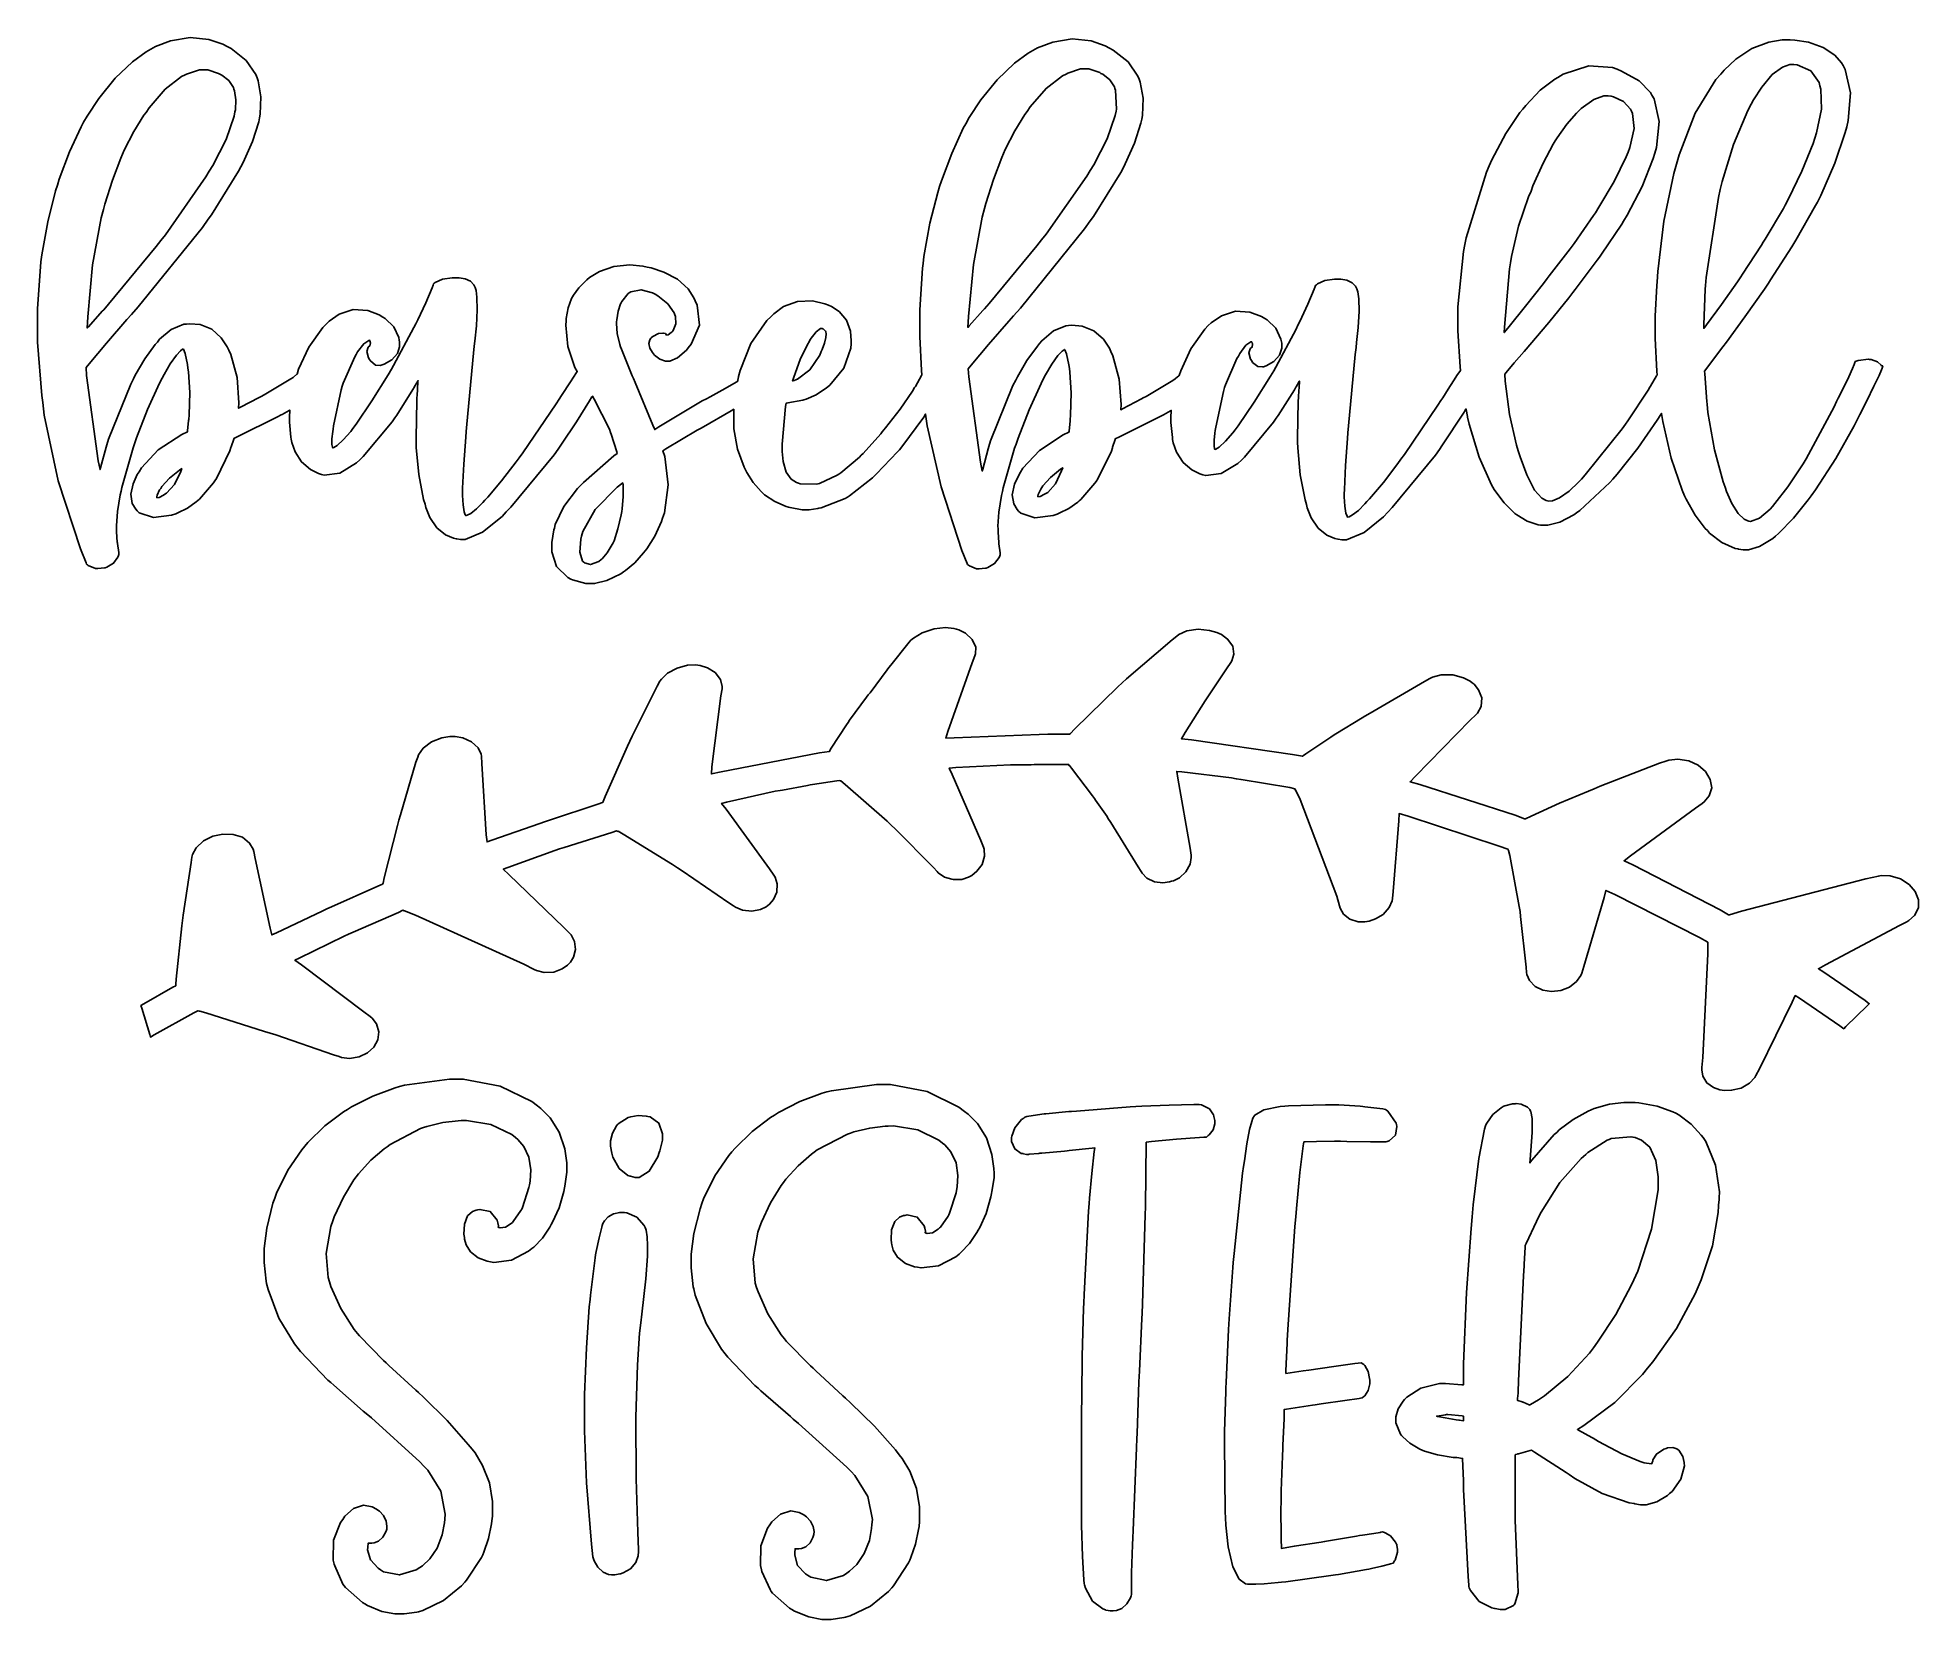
# Model space of a CAD drawing. Extents: x 1.09 to 6.42, y 0.48 to 4.97.
import ezdxf

# ---------------------------------------------------------------- set-up
doc = ezdxf.new("R2010")
doc.units = 0
doc.layers.get('0').update_dxf_attribs({"linetype": 'CONTINUOUS'})

msp = doc.modelspace()

# ---------------------------------------------------------------- linework, layer by layer
at = {"color": 0}
for points in [[(6.31456, 4.03575), (6.31326, 4.0376), (6.30285, 4.0471), (6.28515, 4.05404), (6.28022, 4.05453), (6.27735, 4.05479), (6.24789, 4.05143), (6.24479, 4.05035), (6.23958, 4.04829), (6.23753, 4.04308), (6.23643, 4.03971), (6.23199, 4.02849), (6.22174, 4.00532), (6.2066, 3.97396), (6.19157, 3.9445), (6.18647, 3.93474), (6.17969, 3.91992), (6.10053, 3.773), (6.09169, 3.75868), (6.08464, 3.74696), (6.04839, 3.69282), (6.01221, 3.64594), (6.00521, 3.63786), (5.99869, 3.63032), (5.96832, 3.60454), (5.94265, 3.59543), (5.93853, 3.59619), (5.9349, 3.5969), (5.92453, 3.60194), (5.90815, 3.61719), (5.89003, 3.64589), (5.87489, 3.68024), (5.87082, 3.692), (5.86535, 3.70763), (5.84099, 3.79801), (5.82238, 3.90397), (5.81976, 3.9274), (5.81896, 3.935), (5.81299, 4.01313), (5.8125, 4.02115), (5.86458, 4.08996), (5.87472, 4.10325), (5.92719, 4.17497), (5.98226, 4.25347), (5.99376, 4.27013), (5.99972, 4.27951), (6.0599, 4.37304), (6.06565, 4.38265), (6.07135, 4.39258), (6.12706, 4.49046), (6.13226, 4.50032), (6.14187, 4.5191), (6.18175, 4.61068), (6.21115, 4.69749), (6.2156, 4.71386), (6.22, 4.73133), (6.2264, 4.80974), (6.21143, 4.87565), (6.20518, 4.88683), (6.20063, 4.89501), (6.18175, 4.91656), (6.14893, 4.93853), (6.10678, 4.9529), (6.06814, 4.95904), (6.05524, 4.95975), (6.04482, 4.95975), (6.03217, 4.95975), (5.99442, 4.95356), (5.94646, 4.93517), (5.90104, 4.90483), (5.86811, 4.87414), (5.85835, 4.86285), (5.84478, 4.84722), (5.7864, 4.75168), (5.74061, 4.63422), (5.73335, 4.60764), (5.72601, 4.5816), (5.69749, 4.44569), (5.6799, 4.3035), (5.67811, 4.27431), (5.67731, 4.2634), (5.6729, 4.17708), (5.6729, 4.14828), (5.6729, 4.11367), (5.67731, 4.02094), (5.67811, 4.00971), (5.67681, 4.00738), (5.65935, 3.97879), (5.65728, 3.97537), (5.65256, 3.96729), (5.59506, 3.88058), (5.58854, 3.87121), (5.57889, 3.85742), (5.47472, 3.72694), (5.46354, 3.71496), (5.45529, 3.70611), (5.42876, 3.68121), (5.40196, 3.66194), (5.38194, 3.65386), (5.3711, 3.65283), (5.36774, 3.65349), (5.36333, 3.65419), (5.35101, 3.6614), (5.33111, 3.68408), (5.30865, 3.72689), (5.28961, 3.77783), (5.2844, 3.79514), (5.2794, 3.81131), (5.25976, 3.89817), (5.24789, 3.99283), (5.24685, 4.01286), (5.25049, 4.01758), (5.27354, 4.04476), (5.30126, 4.07667), (5.30729, 4.08365), (5.31771, 4.09538), (5.37147, 4.15924), (5.42785, 4.22928), (5.43956, 4.24408), (5.44581, 4.25217), (5.50857, 4.3355), (5.5146, 4.34407), (5.52056, 4.35243), (5.57813, 4.43761), (5.58333, 4.44618), (5.59347, 4.46289), (5.63618, 4.54449), (5.66743, 4.62354), (5.67188, 4.63889), (5.67654, 4.65506), (5.68408, 4.72863), (5.66976, 4.79232), (5.66351, 4.8035), (5.65961, 4.81082), (5.6269, 4.84347), (5.57704, 4.87147), (5.56456, 4.87642), (5.55181, 4.88162), (5.48421, 4.88644), (5.41194, 4.86257), (5.39686, 4.85346), (5.38851, 4.84879), (5.34694, 4.81689), (5.30593, 4.77408), (5.2979, 4.76389), (5.28956, 4.75429), (5.24918, 4.6945), (5.2099, 4.61963), (5.2021, 4.60243), (5.19428, 4.58529), (5.13699, 4.39903), (5.13336, 4.3795), (5.12993, 4.36051), (5.11356, 4.20367), (5.11356, 4.15136), (5.11356, 4.14615), (5.11376, 4.13553), (5.11974, 4.03321), (5.12082, 4.02328), (5.11865, 4.0204), (5.11247, 4.01139), (5.10101, 3.99387), (5.08567, 3.96967), (5.07064, 3.94581), (5.06565, 3.93782), (5.05675, 3.92432), (4.96224, 3.78526), (4.9521, 3.77115), (4.94347, 3.75944), (4.90246, 3.70583), (4.86301, 3.65944), (4.85519, 3.65136), (4.84961, 3.64492), (4.8316, 3.62657), (4.81521, 3.6135), (4.80524, 3.60851), (4.80208, 3.60764), (4.80106, 3.60764), (4.80106, 3.60764), (4.79953, 3.60969), (4.79633, 3.6186), (4.79313, 3.6384), (4.79167, 3.66461), (4.79167, 3.67329), (4.79189, 3.68554), (4.79531, 3.75347), (4.80078, 3.82981), (4.80208, 3.84619), (4.80388, 3.86626), (4.82286, 4.06782), (4.82497, 4.08783), (4.82671, 4.10215), (4.831, 4.14518), (4.83356, 4.19114), (4.83257, 4.22629), (4.82997, 4.24539), (4.82813, 4.25142), (4.82726, 4.25412), (4.82335, 4.26183), (4.81418, 4.2716), (4.79893, 4.27881), (4.78174, 4.28157), (4.77604, 4.28157), (4.77289, 4.28157), (4.76383, 4.28157), (4.73682, 4.27767), (4.7156, 4.26856), (4.71251, 4.26594), (4.71039, 4.26389), (4.70936, 4.26074), (4.70649, 4.25319), (4.68837, 4.21078), (4.66564, 4.16206), (4.66043, 4.15136), (4.65494, 4.14046), (4.59739, 4.03267), (4.59169, 4.02225), (4.58231, 4.00662), (4.53618, 3.93294), (4.49115, 3.86649), (4.48232, 3.85449), (4.47581, 3.84619), (4.45486, 3.82221), (4.43722, 3.80583), (4.42779, 3.80007), (4.42503, 3.79932), (4.42503, 3.79932), (4.42503, 3.79932), (4.4241, 3.80132), (4.42275, 3.80908), (4.42279, 3.82525), (4.42492, 3.84571), (4.42606, 3.85243), (4.42736, 3.86208), (4.44894, 3.96365), (4.4521, 3.97428), (4.45469, 3.98264), (4.48747, 4.05713), (4.49164, 4.06392), (4.49556, 4.07146), (4.51237, 4.0944), (4.52658, 4.10374), (4.52919, 4.10449), (4.52919, 4.10449), (4.53097, 4.10037), (4.53125, 4.09928), (4.53147, 4.0975), (4.53049, 4.08886), (4.53022, 4.08886), (4.52604, 4.08578), (4.52496, 4.08447), (4.52132, 4.07275), (4.52604, 4.05479), (4.52919, 4.05035), (4.53179, 4.04596), (4.54622, 4.03461), (4.56011, 4.03321), (4.5625, 4.03369), (4.57026, 4.03629), (4.59212, 4.04861), (4.60835, 4.06679), (4.61436, 4.08615), (4.61436, 4.10004), (4.61356, 4.10449), (4.61225, 4.11182), (4.59793, 4.14242), (4.57319, 4.16624), (4.56668, 4.17014), (4.55692, 4.17617), (4.52414, 4.18858), (4.48292, 4.19114), (4.44347, 4.17822), (4.41444, 4.15842), (4.40625, 4.15033), (4.3966, 4.14019), (4.35688, 4.08458), (4.32807, 4.02225), (4.32394, 4.00868), (4.32286, 4.00792), (4.31353, 4.00011), (4.3125, 3.99929), (4.30599, 3.9949), (4.23019, 3.9496), (4.2219, 3.94515), (4.21669, 3.94254), (4.16351, 3.91465), (4.15831, 3.91178), (4.15907, 3.92692), (4.15403, 3.99843), (4.1359, 4.06418), (4.13021, 4.07639), (4.12608, 4.08572), (4.1091, 4.11154), (4.08203, 4.13564), (4.04904, 4.1486), (4.01992, 4.15126), (4.01042, 4.15033), (4.00282, 4.14958), (3.96729, 4.13542), (3.93435, 4.1071), (3.92811, 4.09928), (3.92182, 4.09201), (3.89231, 4.05154), (3.86535, 4.00532), (3.8604, 3.99511), (3.8526, 3.98004), (3.78933, 3.82379), (3.7844, 3.80761), (3.78256, 3.80111), (3.76693, 3.74283), (3.76563, 3.73785), (3.76042, 3.76313), (3.72732, 4.00456), (3.72601, 4.02746), (3.7346, 4.03787), (3.78342, 4.09657), (3.84115, 4.16308), (3.85417, 4.1774), (3.87369, 4.19933), (4.05544, 4.42404), (4.07189, 4.44721), (4.081, 4.45975), (4.1581, 4.58399), (4.16461, 4.59619), (4.17111, 4.60846), (4.19738, 4.66743), (4.21533, 4.72379), (4.21772, 4.73469), (4.21951, 4.74511), (4.22146, 4.79428), (4.21349, 4.83968), (4.21039, 4.84825), (4.20697, 4.85736), (4.17914, 4.89763), (4.13667, 4.9311), (4.12603, 4.93679), (4.11388, 4.94336), (4.07411, 4.95692), (4.0204, 4.96246), (3.96533, 4.9534), (3.92258, 4.9369), (3.9094, 4.92953), (3.89572, 4.92171), (3.85747, 4.89367), (3.80821, 4.847), (3.76183, 4.78982), (3.72863, 4.73964), (3.71875, 4.72222), (3.71169, 4.70921), (3.67904, 4.63824), (3.65001, 4.56054), (3.64481, 4.54411), (3.6396, 4.52772), (3.61746, 4.44032), (3.60053, 4.34619), (3.59793, 4.32639), (3.59636, 4.31288), (3.58854, 4.19488), (3.58854, 4.15554), (3.58854, 4.11936), (3.59369, 4.02328), (3.59478, 4.01074), (3.59321, 4.0084), (3.57601, 3.97797), (3.57394, 3.97428), (3.56793, 3.96442), (3.53321, 3.91303), (3.49164, 3.85997), (3.48232, 3.84928), (3.47786, 3.84386), (3.42811, 3.78787), (3.4229, 3.78267), (3.41769, 3.77746), (3.36458, 3.73292), (3.35938, 3.72949), (3.35465, 3.7264), (3.30469, 3.70296), (3.30003, 3.70139), (3.29557, 3.70036), (3.24918, 3.70193), (3.24479, 3.70344), (3.23931, 3.70508), (3.22439, 3.71485), (3.21012, 3.73514), (3.20171, 3.7646), (3.19894, 3.79378), (3.19894, 3.8035), (3.19868, 3.81418), (3.20828, 3.92042), (3.21039, 3.93056), (3.21479, 3.93083), (3.25672, 3.93864), (3.26042, 3.93994), (3.26639, 3.94179), (3.29476, 3.95389), (3.31901, 3.96962), (3.32292, 3.97325), (3.33382, 3.98161), (3.37354, 4.02957), (3.39296, 4.08578), (3.39378, 4.09825), (3.39447, 4.10732), (3.39199, 4.13471), (3.38069, 4.16547), (3.36003, 4.19), (3.33811, 4.20443), (3.33018, 4.20763), (3.31922, 4.21213), (3.28424, 4.22021), (3.24175, 4.21886), (3.20258, 4.20383), (3.17458, 4.18349), (3.16667, 4.17535), (3.15543, 4.16417), (3.11025, 4.09907), (3.07915, 4.02246), (3.07497, 4.00553), (3.07471, 4.0045), (3.07292, 3.99593), (3.07292, 3.99306), (3.06819, 3.99024), (3.03722, 3.972), (2.99479, 3.94851), (2.98438, 3.94303), (2.97211, 3.93679), (2.84944, 3.86367), (2.83751, 3.85558), (2.83251, 3.86833), (2.78201, 3.98888), (2.77707, 4.00032), (2.77339, 4.00814), (2.74294, 4.08296), (2.74061, 4.08996), (2.73822, 4.09646), (2.73096, 4.12771), (2.72889, 4.15582), (2.72917, 4.16075), (2.72965, 4.16624), (2.73394, 4.19135), (2.74089, 4.21186), (2.74274, 4.21496), (2.74425, 4.2181), (2.76247, 4.24154), (2.7646, 4.24306), (2.76981, 4.24621), (2.79883, 4.25151), (2.83149, 4.24278), (2.83854, 4.23888), (2.84581, 4.23475), (2.87446, 4.21169), (2.89268, 4.18604), (2.89481, 4.18056), (2.89632, 4.17589), (2.89725, 4.15468), (2.88926, 4.13607), (2.88644, 4.13265), (2.8839, 4.13015), (2.87511, 4.12369), (2.87104, 4.12304), (2.87082, 4.12326), (2.86774, 4.12744), (2.86253, 4.12847), (2.8604, 4.12875), (2.84765, 4.12733), (2.83176, 4.11914), (2.82813, 4.116), (2.82671, 4.11464), (2.82351, 4.1096), (2.82107, 4.09972), (2.82368, 4.08653), (2.83117, 4.07383), (2.83436, 4.07015), (2.83697, 4.06679), (2.85206, 4.05469), (2.86768, 4.04932), (2.87294, 4.04932), (2.88015, 4.04932), (2.90181, 4.05832), (2.92708, 4.08029), (2.93229, 4.08681), (2.94114, 4.09722), (2.96403, 4.15153), (2.95779, 4.20844), (2.9521, 4.22017), (2.94829, 4.22922), (2.93175, 4.25418), (2.90218, 4.28136), (2.86344, 4.30192), (2.82775, 4.31347), (2.81565, 4.31597), (2.80376, 4.31858), (2.76708, 4.32189), (2.722, 4.31771), (2.68099, 4.30354), (2.65294, 4.28657), (2.64481, 4.27951), (2.6409, 4.27642), (2.6225, 4.25754), (2.60678, 4.23606), (2.60417, 4.23161), (2.60157, 4.22694), (2.59179, 4.20014), (2.58669, 4.17019), (2.58649, 4.1639), (2.58539, 4.15169), (2.59076, 4.09088), (2.61122, 4.03163), (2.61774, 4.02013), (2.61535, 4.01676), (2.59842, 3.99089), (2.57319, 3.95193), (2.56668, 3.942), (2.55778, 3.9285), (2.46326, 3.78944), (2.45313, 3.77533), (2.4445, 3.76361), (2.40349, 3.71001), (2.36404, 3.66363), (2.35622, 3.65554), (2.35064, 3.64908), (2.33263, 3.63075), (2.31625, 3.61768), (2.30626, 3.61268), (2.30311, 3.61182), (2.30208, 3.61182), (2.30208, 3.61182), (2.30057, 3.61388), (2.29736, 3.62278), (2.29417, 3.64258), (2.29269, 3.66872), (2.29269, 3.6774), (2.29292, 3.68967), (2.29633, 3.75765), (2.30181, 3.83399), (2.30311, 3.85037), (2.3049, 3.87044), (2.32394, 4.072), (2.32607, 4.09201), (2.32781, 4.10633), (2.33208, 4.14936), (2.33464, 4.19526), (2.33365, 4.23047), (2.331, 4.24951), (2.32915, 4.25553), (2.32829, 4.25831), (2.32437, 4.266), (2.31521, 4.27576), (2.29997, 4.28299), (2.28276, 4.28575), (2.27707, 4.28575), (2.27289, 4.28575), (2.26378, 4.28575), (2.23643, 4.28185), (2.2156, 4.27274), (2.21251, 4.27013), (2.21039, 4.26807), (2.20936, 4.26492), (2.20649, 4.25738), (2.18838, 4.21496), (2.16564, 4.16624), (2.16043, 4.15554), (2.15494, 4.14464), (2.09739, 4.03678), (2.09169, 4.02636), (2.08231, 4.01074), (2.03618, 3.93707), (1.99115, 3.87067), (1.98232, 3.85867), (1.97581, 3.85032), (1.95486, 3.82633), (1.93722, 3.81), (1.92779, 3.80425), (1.92503, 3.8035), (1.92503, 3.8035), (1.92503, 3.8035), (1.9241, 3.8055), (1.92275, 3.81326), (1.92279, 3.82943), (1.92492, 3.84988), (1.92606, 3.85661), (1.92708, 3.86626), (1.94894, 3.96783), (1.9521, 3.97846), (1.95469, 3.98682), (1.98747, 4.06131), (1.99164, 4.06803), (1.99556, 4.07563), (2.01275, 4.09853), (2.02681, 4.10792), (2.02919, 4.10867), (2.02919, 4.10867), (2.03097, 4.10454), (2.03125, 4.10346), (2.03147, 4.10167), (2.03049, 4.09304), (2.03022, 4.09304), (2.02604, 4.08996), (2.02496, 4.08865), (2.02132, 4.07693), (2.02604, 4.05897), (2.02919, 4.05453), (2.03179, 4.04986), (2.04622, 4.03842), (2.06011, 4.03738), (2.0625, 4.03787), (2.07026, 4.04047), (2.09212, 4.05279), (2.10835, 4.07096), (2.11436, 4.09033), (2.11436, 4.10422), (2.11356, 4.10867), (2.11225, 4.116), (2.09793, 4.1466), (2.07319, 4.17042), (2.06668, 4.17432), (2.05692, 4.18033), (2.02414, 4.19276), (1.98292, 4.19532), (1.94347, 4.1824), (1.91444, 4.1626), (1.90625, 4.15451), (1.8966, 4.14437), (1.85688, 4.08876), (1.82807, 4.02642), (1.82394, 4.01286), (1.82286, 4.0121), (1.81353, 4.00429), (1.8125, 4.00347), (1.80599, 3.99908), (1.73019, 3.95378), (1.7219, 3.94933), (1.71669, 3.94672), (1.66351, 3.91883), (1.65831, 3.91596), (1.65907, 3.9311), (1.65403, 4.00261), (1.6359, 4.06836), (1.63021, 4.08057), (1.62608, 4.0899), (1.6091, 4.11572), (1.58203, 4.13981), (1.54904, 4.15278), (1.51992, 4.15543), (1.51042, 4.15451), (1.50282, 4.15375), (1.46729, 4.13954), (1.43435, 4.11128), (1.42811, 4.10346), (1.42182, 4.09619), (1.39231, 4.05572), (1.36534, 4.0095), (1.36041, 3.99929), (1.35259, 3.98421), (1.28933, 3.82796), (1.2844, 3.81179), (1.28255, 3.80528), (1.26693, 3.74701), (1.26563, 3.74203), (1.26042, 3.76731), (1.22732, 4.00868), (1.22602, 4.03157), (1.23459, 4.04199), (1.28342, 4.10075), (1.34115, 4.16726), (1.35417, 4.18158), (1.3737, 4.2035), (1.55544, 4.42822), (1.57189, 4.45139), (1.581, 4.46392), (1.6581, 4.58817), (1.66461, 4.60037), (1.67111, 4.61263), (1.69737, 4.6716), (1.71533, 4.72797), (1.71772, 4.73888), (1.71951, 4.74929), (1.72146, 4.79839), (1.71349, 4.84386), (1.71039, 4.85243), (1.70697, 4.86154), (1.67914, 4.90181), (1.63667, 4.93528), (1.62603, 4.94097), (1.61382, 4.94738), (1.57411, 4.96067), (1.5204, 4.96625), (1.46533, 4.95742), (1.42258, 4.94103), (1.4094, 4.93371), (1.39572, 4.92589), (1.35748, 4.89779), (1.30821, 4.85113), (1.26183, 4.79394), (1.22862, 4.74382), (1.21875, 4.7264), (1.2117, 4.71338), (1.17904, 4.64242), (1.15001, 4.56472), (1.1448, 4.54829), (1.13959, 4.5319), (1.11746, 4.4445), (1.10053, 4.35037), (1.09793, 4.33057), (1.09635, 4.31706), (1.08854, 4.19906), (1.08854, 4.15972), (1.08854, 4.10297), (1.10075, 3.95242), (1.10314, 3.93261), (1.10726, 3.89671), (1.14659, 3.7105), (1.20985, 3.51704), (1.22602, 3.47743), (1.22711, 3.47428), (1.2302, 3.47222), (1.23226, 3.47071), (1.2526, 3.46181), (1.25939, 3.46181), (1.25939, 3.46181), (1.2781, 3.46365), (1.28022, 3.46386), (1.28488, 3.46544), (1.3036, 3.47683), (1.31613, 3.49388), (1.31771, 3.49826), (1.31874, 3.50142), (1.31874, 3.5045), (1.31847, 3.50738), (1.31505, 3.53239), (1.31456, 3.53472), (1.31429, 3.53657), (1.3125, 3.56569), (1.3125, 3.57536), (1.31223, 3.58242), (1.31483, 3.62289), (1.32265, 3.67014), (1.32498, 3.68056), (1.32731, 3.69151), (1.35938, 3.8035), (1.36355, 3.81494), (1.36925, 3.83187), (1.40022, 3.91249), (1.43435, 3.98736), (1.44168, 4.00142), (1.447, 4.01178), (1.46451, 4.04194), (1.48188, 4.0664), (1.49393, 4.07889), (1.49946, 4.0829), (1.50103, 4.08365), (1.50151, 4.0829), (1.50662, 4.07069), (1.51329, 4.03971), (1.5146, 4.02951), (1.51611, 4.01888), (1.51953, 3.96094), (1.51768, 3.89725), (1.51665, 3.88368), (1.51639, 3.88086), (1.51378, 3.85215), (1.51357, 3.84928), (1.4974, 3.84147), (1.43028, 3.79764), (1.38254, 3.74701), (1.37603, 3.73579), (1.37098, 3.72781), (1.35894, 3.70182), (1.3527, 3.67199), (1.35682, 3.64643), (1.36643, 3.62972), (1.37082, 3.62532), (1.37679, 3.61963), (1.4165, 3.60596), (1.46821, 3.61263), (1.48019, 3.61703), (1.48589, 3.61942), (1.5134, 3.63308), (1.53825, 3.65039), (1.54269, 3.65451), (1.5471, 3.65869), (1.58718, 3.70481), (1.5906, 3.70975), (1.59526, 3.71679), (1.63357, 3.79568), (1.63644, 3.80453), (1.63721, 3.80664), (1.64426, 3.82824), (1.64481, 3.83057), (1.65625, 3.83578), (1.7685, 3.89154), (1.77919, 3.89725), (1.78125, 3.89828), (1.80126, 3.90972), (1.80311, 3.91075), (1.80311, 3.90608), (1.80208, 3.89556), (1.80208, 3.89204), (1.80208, 3.87614), (1.80647, 3.83365), (1.80729, 3.82844), (1.80908, 3.81928), (1.81858, 3.79237), (1.83669, 3.76367), (1.86149, 3.74235), (1.88456, 3.7309), (1.89268, 3.72846), (1.90099, 3.72613), (1.94504, 3.73172), (1.99214, 3.76079), (2.00206, 3.77013), (2.0109, 3.77875), (2.09321, 3.87771), (2.10101, 3.88889), (2.10622, 3.89649), (2.15235, 3.9694), (2.15625, 3.9764), (2.15701, 3.97797), (2.16585, 3.99257), (2.16667, 3.99408), (2.16639, 3.99046), (2.16379, 3.95139), (2.16351, 3.94721), (2.16297, 3.93707), (2.16118, 3.83187), (2.16146, 3.82118), (2.16168, 3.80507), (2.16846, 3.72835), (2.18257, 3.65739), (2.18647, 3.6441), (2.18896, 3.63444), (2.20031, 3.60628), (2.21978, 3.57721), (2.24474, 3.55713), (2.26719, 3.54769), (2.27501, 3.54617), (2.27632, 3.54568), (2.28706, 3.54411), (2.29064, 3.54411), (2.29997, 3.54438), (2.34972, 3.56446), (2.40468, 3.60949), (2.41667, 3.62224), (2.42969, 3.63579), (2.55203, 3.78424), (2.56353, 3.80035), (2.57286, 3.81392), (2.61535, 3.87782), (2.65261, 3.93707), (2.6594, 3.94824), (2.65961, 3.94851), (2.66097, 3.95036), (2.66146, 3.95036), (2.66585, 3.94206), (2.70882, 3.85633), (2.71251, 3.84722), (2.71431, 3.84256), (2.72993, 3.79281), (2.73122, 3.78787), (2.72157, 3.7806), (2.63596, 3.70583), (2.62815, 3.69824), (2.61822, 3.68837), (2.57964, 3.63775), (2.55572, 3.58658), (2.55311, 3.57639), (2.55181, 3.57172), (2.54585, 3.53543), (2.54585, 3.52328), (2.54585, 3.50939), (2.55925, 3.46767), (2.59088, 3.43604), (2.59999, 3.43158), (2.60439, 3.42953), (2.64247, 3.41911), (2.65522, 3.41911), (2.66694, 3.41911), (2.7021, 3.42757), (2.74115, 3.447), (2.74897, 3.45242), (2.75439, 3.45583), (2.78082, 3.47825), (2.80572, 3.50586), (2.81044, 3.51183), (2.81538, 3.51785), (2.838, 3.5535), (2.8565, 3.59538), (2.85938, 3.60449), (2.86481, 3.6199), (2.87588, 3.69868), (2.86561, 3.77903), (2.8604, 3.79514), (2.86925, 3.80062), (2.95757, 3.85374), (2.96669, 3.85867), (2.97526, 3.86339), (3.05387, 3.90869), (3.06147, 3.91287), (3.06147, 3.90847), (3.06147, 3.89849), (3.06147, 3.89513), (3.06147, 3.86908), (3.06196, 3.85715), (3.07156, 3.80024), (3.0906, 3.74903), (3.09581, 3.7399), (3.09868, 3.73394), (3.11664, 3.70529), (3.13878, 3.67979), (3.14378, 3.67535), (3.14899, 3.67096), (3.17785, 3.65169), (3.2099, 3.63758), (3.21669, 3.63574), (3.22081, 3.63444), (3.25515, 3.62847), (3.26665, 3.62847), (3.2755, 3.62847), (3.29921, 3.63189), (3.30208, 3.63265), (3.30935, 3.63396), (3.37706, 3.66), (3.38336, 3.6639), (3.38986, 3.66781), (3.45415, 3.71858), (3.46039, 3.72428), (3.46636, 3.73004), (3.52576, 3.79204), (3.53125, 3.79829), (3.53797, 3.80692), (3.59972, 3.891), (3.60519, 3.89931), (3.60986, 3.866), (3.64882, 3.69293), (3.70806, 3.51313), (3.72293, 3.4764), (3.72396, 3.47325), (3.72711, 3.47119), (3.72917, 3.46967), (3.74946, 3.46078), (3.75624, 3.46078), (3.75624, 3.46078), (3.77496, 3.46263), (3.77707, 3.46283), (3.78174, 3.46442), (3.80062, 3.47575), (3.81381, 3.49283), (3.81565, 3.49724), (3.81668, 3.50032), (3.81668, 3.50347), (3.8164, 3.50635), (3.81299, 3.53136), (3.8125, 3.53369), (3.81222, 3.53554), (3.81044, 3.56467), (3.81044, 3.57433), (3.81017, 3.58138), (3.81272, 3.62185), (3.82053, 3.66911), (3.82292, 3.67953), (3.82525, 3.69049), (3.85726, 3.80246), (3.86143, 3.81392), (3.86714, 3.83083), (3.89817, 3.91146), (3.93224, 3.98628), (3.93956, 4.00032), (3.94488, 4.01069), (3.96246, 4.0409), (3.97982, 4.06532), (3.99186, 4.07785), (3.9974, 4.08187), (3.99897, 4.08263), (3.99946, 4.08187), (4.0045, 4.06967), (4.01118, 4.03868), (4.01247, 4.02849), (4.01406, 4.01785), (4.01742, 3.9599), (4.01563, 3.89621), (4.0146, 3.88265), (4.01432, 3.87983), (4.01167, 3.85113), (4.01144, 3.84825), (3.99528, 3.84044), (3.92822, 3.7966), (3.88049, 3.74593), (3.87397, 3.73469), (3.86893, 3.72672), (3.85688, 3.70079), (3.85064, 3.67096), (3.85476, 3.6454), (3.86436, 3.62869), (3.86876, 3.62429), (3.87472, 3.6186), (3.91444, 3.60493), (3.96615, 3.6116), (3.97814, 3.616), (3.98383, 3.61833), (4.01129, 3.632), (4.03618, 3.64936), (4.04064, 3.65349), (4.04503, 3.65767), (4.08512, 3.70372), (4.08854, 3.70865), (4.09321, 3.71571), (4.13151, 3.79465), (4.13439, 3.8035), (4.13514, 3.80561), (4.14214, 3.82721), (4.14268, 3.82954), (4.15414, 3.83475), (4.26639, 3.89046), (4.27707, 3.89615), (4.27914, 3.89725), (4.29921, 3.90869), (4.30106, 3.90972), (4.30106, 3.90506), (4.30003, 3.89447), (4.30003, 3.89094), (4.30003, 3.87511), (4.30442, 3.83263), (4.30524, 3.82742), (4.30701, 3.81825), (4.31651, 3.79135), (4.33464, 3.76264), (4.35938, 3.74132), (4.38249, 3.72987), (4.39063, 3.72743), (4.39893, 3.7251), (4.44293, 3.73068), (4.49007, 3.75976), (4.5, 3.7691), (4.50885, 3.77772), (4.59115, 3.87668), (4.59896, 3.88786), (4.60417, 3.89546), (4.65028, 3.96837), (4.65419, 3.97537), (4.65494, 3.97694), (4.66379, 3.99154), (4.66461, 3.99306), (4.66433, 3.98942), (4.66168, 3.95036), (4.66146, 3.94618), (4.66092, 3.93604), (4.65913, 3.83083), (4.6594, 3.82015), (4.65961, 3.80404), (4.66639, 3.72732), (4.68044, 3.65636), (4.68435, 3.64307), (4.68685, 3.6334), (4.69819, 3.60525), (4.71767, 3.57617), (4.74262, 3.5561), (4.76508, 3.54665), (4.77289, 3.54514), (4.77419, 3.54465), (4.78494, 3.54308), (4.78851, 3.54308), (4.7979, 3.54335), (4.84765, 3.56342), (4.90261, 3.60846), (4.91461, 3.62121), (4.92763, 3.63476), (5.04997, 3.78321), (5.06147, 3.79932), (5.06819, 3.80974), (5.13097, 3.90506), (5.13644, 3.9139), (5.13693, 3.91211), (5.14035, 3.89279), (5.14063, 3.89094), (5.14529, 3.87039), (5.17356, 3.77746), (5.20861, 3.69906), (5.21669, 3.68576), (5.22108, 3.67904), (5.24463, 3.648), (5.26981, 3.62224), (5.27501, 3.61806), (5.28043, 3.61339), (5.3099, 3.59554), (5.34142, 3.58556), (5.34793, 3.58475), (5.35732, 3.58475), (5.36865, 3.58475), (5.40283, 3.59337), (5.44189, 3.61339), (5.44997, 3.61908), (5.45882, 3.62587), (5.54449, 3.70557), (5.55311, 3.71496), (5.56532, 3.729), (5.62392, 3.80311), (5.67833, 3.88189), (5.68853, 3.89828), (5.68875, 3.89854), (5.69038, 3.90115), (5.69065, 3.90136), (5.69401, 3.87847), (5.71756, 3.77419), (5.74892, 3.68397), (5.75624, 3.66808), (5.76064, 3.65793), (5.78581, 3.61274), (5.81456, 3.57536), (5.82086, 3.56912), (5.8271, 3.56233), (5.86128, 3.53526), (5.89919, 3.51861), (5.90728, 3.51704), (5.90881, 3.51676), (5.92247, 3.51492), (5.92708, 3.51492), (5.93739, 3.51492), (5.96837, 3.52447), (6.00575, 3.54699), (6.01357, 3.5535), (6.02214, 3.56104), (6.06446, 3.60454), (6.10622, 3.65636), (6.11458, 3.66808), (6.12679, 3.685), (6.18446, 3.77333), (6.23643, 3.86572), (6.24582, 3.88471), (6.2525, 3.89779), (6.2724, 3.93696), (6.29281, 3.97825), (6.30718, 4.00896), (6.31381, 4.02431), (6.31565, 4.02951), (6.31771, 4.03575), (6.31456, 4.03575)], [(1.27501, 4.47949), (1.27892, 4.49382), (1.30051, 4.56196), (1.32416, 4.62429), (1.32916, 4.63574), (1.33409, 4.64725), (1.36089, 4.69987), (1.38981, 4.74621), (1.39583, 4.7545), (1.40468, 4.76753), (1.44987, 4.82015), (1.49658, 4.85612), (1.50624, 4.86079), (1.5109, 4.86312), (1.54719, 4.87532), (1.55935, 4.87532), (1.57081, 4.87532), (1.60151, 4.86496), (1.60519, 4.86285), (1.61014, 4.86025), (1.63004, 4.84462), (1.64324, 4.82487), (1.64481, 4.82015), (1.64632, 4.81575), (1.65022, 4.79021), (1.64893, 4.76156), (1.64789, 4.75553), (1.64578, 4.7436), (1.62315, 4.67757), (1.58485, 4.60374), (1.57497, 4.58783), (1.56483, 4.57146), (1.45053, 4.40739), (1.4375, 4.39094), (1.42421, 4.37403), (1.28955, 4.21056), (1.27604, 4.19515), (1.27186, 4.19075), (1.23253, 4.14697), (1.22917, 4.14307), (1.23047, 4.17458), (1.24425, 4.32226), (1.2685, 4.45529), (1.27501, 4.47949)], [(3.77186, 4.48161), (3.77576, 4.49593), (3.79736, 4.56407), (3.82107, 4.62642), (3.82607, 4.63786), (3.831, 4.64936), (3.85781, 4.70193), (3.88667, 4.74832), (3.89268, 4.75662), (3.90153, 4.76964), (3.94672, 4.82226), (3.99349, 4.85818), (4.00315, 4.86285), (4.00782, 4.86524), (4.04411, 4.87744), (4.05626, 4.87744), (4.06771, 4.87744), (4.09842, 4.86703), (4.10211, 4.8649), (4.10704, 4.86231), (4.1269, 4.84674), (4.14008, 4.82693), (4.14165, 4.82221), (4.14318, 4.81754), (4.14583, 4.76367), (4.14481, 4.75765), (4.14268, 4.74571), (4.12001, 4.67969), (4.08176, 4.60585), (4.07189, 4.58996), (4.06168, 4.57357), (3.94656, 4.4095), (3.93332, 4.39307), (3.92003, 4.37614), (3.78537, 4.21262), (3.77186, 4.19721), (3.76768, 4.19282), (3.72835, 4.14903), (3.72499, 4.14513), (3.72629, 4.17638), (3.74061, 4.32357), (3.76535, 4.45714), (3.77186, 4.48161)], [(5.81565, 4.26389), (5.81717, 4.28657), (5.85183, 4.51313), (5.85732, 4.53575), (5.86225, 4.55817), (5.89437, 4.66363), (5.93539, 4.75976), (5.94476, 4.77746), (5.95161, 4.78999), (5.97483, 4.82622), (6.00429, 4.86143), (6.0331, 4.88276), (6.05436, 4.88992), (6.06147, 4.88992), (6.06147, 4.88992), (6.06565, 4.88992), (6.06565, 4.88992), (6.07553, 4.88889), (6.1135, 4.87185), (6.13699, 4.83865), (6.1396, 4.82954), (6.14242, 4.81993), (6.14437, 4.7634), (6.13021, 4.69646), (6.125, 4.68158), (6.12001, 4.66624), (6.08865, 4.58783), (6.04949, 4.50743), (6.04064, 4.491), (6.03592, 4.48215), (5.98438, 4.39546), (5.97917, 4.38683), (5.97368, 4.37825), (5.92057, 4.29596), (5.91564, 4.28787), (5.90597, 4.27408), (5.86068, 4.2099), (5.81847, 4.15246), (5.81044, 4.14204), (5.81065, 4.15196), (5.81483, 4.25375), (5.81565, 4.26389)], [(5.26247, 4.32844), (5.26535, 4.34592), (5.28581, 4.43201), (5.31407, 4.51546), (5.32086, 4.53157), (5.32628, 4.5459), (5.35482, 4.61025), (5.38385, 4.66417), (5.3896, 4.67329), (5.39501, 4.6824), (5.42275, 4.72136), (5.44997, 4.75244), (5.45518, 4.75765), (5.463, 4.76525), (5.49892, 4.79085), (5.52707, 4.80138), (5.53646, 4.80138), (5.53928, 4.80138), (5.5471, 4.80062), (5.5479, 4.80035), (5.5549, 4.79883), (5.58317, 4.78526), (5.6026, 4.7634), (5.60519, 4.75765), (5.60856, 4.75114), (5.61301, 4.70882), (5.60075, 4.65457), (5.59581, 4.64204), (5.5906, 4.62853), (5.55647, 4.55843), (5.51303, 4.48529), (5.50315, 4.47017), (5.49815, 4.46208), (5.44319, 4.38314), (5.4375, 4.37532), (5.43147, 4.36729), (5.37235, 4.29101), (5.36664, 4.28369), (5.35596, 4.26964), (5.30556, 4.20481), (5.25885, 4.14725), (5.25, 4.13683), (5.24946, 4.13633), (5.24528, 4.13108), (5.24479, 4.13053), (5.24528, 4.14615), (5.26014, 4.31131), (5.26247, 4.32844)], [(3.27501, 4.10449), (3.27838, 4.11051), (3.29476, 4.13226), (3.30729, 4.14204), (3.31147, 4.14204), (3.31222, 4.14204), (3.31429, 4.14122), (3.31456, 4.14094), (3.3156, 4.14046), (3.32161, 4.1345), (3.32189, 4.13368), (3.32238, 4.13217), (3.32297, 4.12722), (3.32221, 4.11638), (3.31814, 4.09988), (3.31179, 4.08214), (3.30935, 4.07639), (3.3049, 4.06597), (3.27692, 4.02485), (3.24219, 3.99826), (3.23438, 3.99511), (3.23383, 3.9949), (3.22863, 3.99333), (3.22814, 3.99306), (3.23122, 4.00429), (3.24957, 4.05431), (3.27056, 4.09694), (3.27501, 4.10449)], [(1.44894, 3.67219), (1.44553, 3.66986), (1.43317, 3.66325), (1.42654, 3.66238), (1.42606, 3.66287), (1.42606, 3.6645), (1.42708, 3.66928), (1.4344, 3.68435), (1.4375, 3.68892), (1.4406, 3.69385), (1.46208, 3.71783), (1.49035, 3.74072), (1.49685, 3.74511), (1.49397, 3.73628), (1.4764, 3.70014), (1.45415, 3.67535), (1.44894, 3.67219)], [(3.94586, 3.67432), (3.94243, 3.67199), (3.93007, 3.66536), (3.92339, 3.66444), (3.9229, 3.66493), (3.9229, 3.66656), (3.92393, 3.67133), (3.93126, 3.68642), (3.93435, 3.69097), (3.93744, 3.69596), (3.95899, 3.71989), (3.98725, 3.74283), (3.99376, 3.74724), (3.99061, 3.73812), (3.97287, 3.70182), (3.95107, 3.67746), (3.94586, 3.67432)], [(2.74376, 3.62326), (2.74219, 3.61415), (2.73329, 3.57394), (2.72239, 3.54047), (2.71978, 3.53472), (2.7169, 3.52951), (2.70296, 3.50651), (2.68853, 3.48921), (2.68544, 3.48682), (2.67942, 3.48161), (2.65543, 3.47265), (2.63878, 3.47771), (2.63644, 3.47949), (2.63303, 3.48292), (2.62472, 3.50831), (2.62782, 3.54465), (2.63021, 3.5535), (2.63331, 3.56625), (2.669, 3.62939), (2.73068, 3.69206), (2.74685, 3.70454), (2.74761, 3.69857), (2.74804, 3.66585), (2.74479, 3.63058), (2.74376, 3.62326)], [(2.50521, 1.93892), (2.48931, 1.95117), (2.39908, 1.9949), (2.29476, 2.01471), (2.27186, 2.01492), (2.26768, 2.01492), (2.25543, 2.01471), (2.12782, 1.99724), (2.11458, 1.99408), (2.10157, 1.99046), (2.03825, 1.96674), (1.97814, 1.93582), (1.96669, 1.9285), (1.95546, 1.92171), (1.90272, 1.88189), (1.85465, 1.83475), (1.84581, 1.82433), (1.83697, 1.81392), (1.79764, 1.75635), (1.76563, 1.69151), (1.76042, 1.6774), (1.75543, 1.66287), (1.73785, 1.59267), (1.73019, 1.5344), (1.73019, 1.51492), (1.73019, 1.49517), (1.73622, 1.44206), (1.73753, 1.43576), (1.74164, 1.41835), (1.77251, 1.33735), (1.8164, 1.2647), (1.8271, 1.25141), (1.83382, 1.24257), (1.91118, 1.16184), (1.91982, 1.15451), (1.92811, 1.14697), (2.01144, 1.07406), (2.01981, 1.067), (2.03489, 1.05452), (2.17133, 0.930339), (2.18332, 0.918078), (2.19422, 0.906901), (2.23096, 0.847385), (2.24376, 0.782172), (2.24274, 0.768067), (2.24181, 0.756836), (2.23529, 0.723307), (2.22097, 0.685656), (2.19976, 0.654839), (2.17947, 0.635688), (2.17188, 0.630533), (2.16168, 0.624024), (2.11376, 0.609483), (2.06901, 0.618869), (2.06044, 0.624294), (2.05393, 0.628472), (2.03201, 0.652181), (2.02371, 0.681099), (2.02399, 0.687825), (2.02399, 0.690701), (2.02501, 0.697211), (2.02501, 0.699328), (2.03331, 0.699328), (2.03564, 0.699328), (2.04264, 0.700358), (2.05479, 0.705186), (2.06717, 0.716471), (2.07547, 0.7315), (2.0771, 0.736817), (2.07775, 0.739583), (2.07844, 0.748101), (2.07639, 0.762207), (2.06868, 0.777724), (2.05746, 0.789931), (2.05311, 0.793078), (2.04926, 0.795953), (2.03629, 0.802626), (2.01247, 0.807021), (1.98394, 0.797906), (1.95925, 0.775825), (1.95313, 0.767036), (1.94661, 0.757921), (1.92746, 0.70779), (1.92654, 0.65191), (1.92914, 0.639919), (1.93044, 0.634983), (1.95389, 0.583931), (1.95731, 0.57845), (1.96094, 0.573785), (2.00933, 0.531358), (2.01563, 0.527453), (2.02344, 0.522786), (2.06375, 0.506347), (2.10107, 0.499294), (2.11356, 0.499294), (2.12706, 0.499294), (2.16325, 0.504503), (2.16769, 0.505533), (2.18044, 0.508951), (2.23876, 0.53711), (2.28982, 0.578722), (2.29893, 0.588867), (2.30387, 0.594347), (2.34657, 0.659451), (2.34999, 0.666992), (2.35308, 0.674317), (2.3661, 0.712619), (2.37494, 0.754015), (2.37603, 0.762858), (2.37771, 0.776476), (2.37776, 0.817925), (2.36897, 0.870281), (2.34961, 0.91976), (2.32824, 0.95524), (2.31976, 0.965983), (2.30908, 0.979546), (2.24957, 1.04698), (2.18224, 1.11339), (2.16769, 1.12641), (2.1601, 1.13319), (2.08361, 1.2035), (2.07607, 1.21077), (2.06847, 1.21756), (2.00076, 1.28711), (1.99479, 1.29411), (1.98568, 1.30561), (1.94775, 1.36507), (1.91976, 1.42719), (1.91564, 1.43994), (1.91174, 1.45247), (1.90625, 1.52094), (1.91954, 1.59674), (1.92503, 1.61285), (1.92942, 1.62483), (1.95518, 1.68007), (1.98514, 1.729), (1.99164, 1.73785), (1.99815, 1.74647), (2.03304, 1.78489), (2.07107, 1.81754), (2.07915, 1.82324), (2.08746, 1.82954), (2.17339, 1.87463), (2.18229, 1.87744), (2.1914, 1.88058), (2.23654, 1.89165), (2.28017, 1.89697), (2.28851, 1.89725), (2.3036, 1.89751), (2.37261, 1.88618), (2.43229, 1.85764), (2.44271, 1.84928), (2.44933, 1.84397), (2.46631, 1.82411), (2.48085, 1.79346), (2.48622, 1.75722), (2.48426, 1.72537), (2.48232, 1.71496), (2.48101, 1.70796), (2.46272, 1.65061), (2.46039, 1.64615), (2.45828, 1.64225), (2.43668, 1.61106), (2.43435, 1.60867), (2.43072, 1.60531), (2.41407, 1.59517), (2.39947, 1.59332), (2.39686, 1.59407), (2.39606, 1.59407), (2.39378, 1.59517), (2.39378, 1.59517), (2.39481, 1.59928), (2.39268, 1.60764), (2.39057, 1.61496), (2.3711, 1.63917), (2.34218, 1.64567), (2.33539, 1.6441), (2.33171, 1.64344), (2.32101, 1.63921), (2.30729, 1.62696), (2.29818, 1.60368), (2.29682, 1.57525), (2.2979, 1.56597), (2.2985, 1.56082), (2.303, 1.54557), (2.31532, 1.52539), (2.33746, 1.50831), (2.36301, 1.49875), (2.37185, 1.49724), (2.38172, 1.49544), (2.4311, 1.50151), (2.47993, 1.52692), (2.48958, 1.53472), (2.49479, 1.5389), (2.51899, 1.56429), (2.5401, 1.59543), (2.54372, 1.60243), (2.54812, 1.60949), (2.5664, 1.64985), (2.57943, 1.69646), (2.58128, 1.7066), (2.58231, 1.71181), (2.58854, 1.75088), (2.58854, 1.76389), (2.58817, 1.77724), (2.58225, 1.81706), (2.5664, 1.86393), (2.54075, 1.90457), (2.51492, 1.93143), (2.50521, 1.93892)], [(3.7156, 1.92329), (3.69971, 1.93554), (3.60949, 1.97928), (3.50521, 1.99908), (3.48232, 1.99929), (3.47814, 1.99929), (3.46588, 1.99908), (3.33826, 1.98161), (3.32497, 1.97846), (3.31196, 1.97483), (3.24864, 1.95111), (3.18853, 1.92019), (3.17708, 1.91288), (3.16585, 1.90608), (3.11313, 1.86626), (3.06511, 1.81913), (3.05626, 1.80871), (3.04736, 1.79829), (3.00803, 1.74072), (2.97601, 1.67589), (2.97081, 1.66178), (2.96588, 1.64725), (2.94829, 1.57704), (2.94065, 1.51878), (2.94065, 1.49929), (2.94065, 1.47954), (2.94661, 1.42643), (2.94792, 1.42014), (2.95204, 1.40272), (2.98292, 1.32172), (3.02681, 1.24908), (3.03749, 1.23579), (3.04422, 1.22694), (3.12158, 1.14621), (3.13021, 1.13889), (3.13851, 1.13135), (3.22185, 1.05843), (3.23019, 1.05138), (3.24528, 1.0389), (3.38178, 0.914714), (3.39378, 0.902453), (3.40468, 0.891276), (3.4414, 0.83176), (3.45415, 0.766547), (3.45313, 0.752442), (3.45221, 0.741211), (3.44569, 0.707682), (3.43138, 0.670031), (3.41015, 0.639214), (3.38986, 0.620063), (3.38226, 0.614908), (3.37213, 0.608399), (3.32422, 0.593858), (3.2794, 0.603244), (3.27083, 0.608669), (3.26432, 0.612847), (3.2424, 0.636556), (3.2341, 0.665474), (3.23438, 0.6722), (3.23438, 0.675076), (3.2354, 0.681586), (3.2354, 0.683703), (3.24376, 0.683703), (3.24604, 0.683703), (3.25304, 0.684733), (3.26519, 0.689561), (3.27756, 0.700846), (3.28586, 0.715875), (3.28749, 0.721192), (3.28814, 0.723958), (3.28885, 0.732476), (3.28683, 0.746582), (3.27914, 0.762099), (3.2679, 0.774306), (3.26357, 0.777453), (3.25971, 0.780328), (3.24669, 0.787001), (3.22287, 0.791396), (3.19433, 0.782281), (3.16965, 0.7602), (3.16351, 0.751411), (3.15701, 0.742296), (3.13786, 0.692165), (3.13699, 0.636285), (3.1396, 0.624294), (3.1409, 0.619358), (3.16428, 0.568306), (3.16769, 0.562825), (3.17133, 0.55816), (3.21978, 0.515733), (3.22601, 0.511828), (3.23383, 0.507161), (3.27419, 0.490722), (3.31147, 0.483669), (3.32394, 0.483669), (3.33746, 0.483669), (3.37369, 0.488878), (3.37815, 0.489908), (3.3909, 0.493326), (3.44922, 0.521485), (3.50028, 0.563097), (3.50939, 0.573242), (3.51432, 0.578722), (3.55701, 0.643826), (3.56044, 0.651367), (3.56353, 0.658692), (3.57656, 0.696994), (3.58539, 0.73839), (3.58649, 0.747233), (3.58817, 0.760851), (3.58822, 0.8023), (3.57943, 0.854656), (3.56006, 0.904135), (3.53868, 0.939615), (3.53022, 0.950358), (3.51953, 0.963921), (3.46001, 1.03136), (3.39268, 1.09777), (3.37815, 1.11079), (3.37056, 1.11757), (3.294, 1.18788), (3.28646, 1.19515), (3.27886, 1.20193), (3.21115, 1.27148), (3.20518, 1.27848), (3.19607, 1.28998), (3.15815, 1.34945), (3.13015, 1.41157), (3.12603, 1.42432), (3.12213, 1.43685), (3.11664, 1.50532), (3.12993, 1.58111), (3.13542, 1.59722), (3.13981, 1.60921), (3.16558, 1.66444), (3.19558, 1.71337), (3.2021, 1.72222), (3.20861, 1.73085), (3.24349, 1.76926), (3.28153, 1.80192), (3.28961, 1.80761), (3.2979, 1.81392), (3.38385, 1.859), (3.39268, 1.86182), (3.40181, 1.86496), (3.44694, 1.87603), (3.49061, 1.88135), (3.49897, 1.88163), (3.51406, 1.88189), (3.58301, 1.87056), (3.64268, 1.84201), (3.6531, 1.83365), (3.65972, 1.82835), (3.67671, 1.80849), (3.69125, 1.77783), (3.69661, 1.7416), (3.69467, 1.70975), (3.69271, 1.69933), (3.6914, 1.69233), (3.67318, 1.63499), (3.67085, 1.63053), (3.66872, 1.62662), (3.64714, 1.59543), (3.64481, 1.59304), (3.64111, 1.58968), (3.62446, 1.57954), (3.60992, 1.57769), (3.60732, 1.57844), (3.6065, 1.57844), (3.60417, 1.57954), (3.60417, 1.57954), (3.60519, 1.58365), (3.60314, 1.59201), (3.60101, 1.59933), (3.58149, 1.62354), (3.55257, 1.63004), (3.54585, 1.62847), (3.54215, 1.62782), (3.53147, 1.62358), (3.51768, 1.61133), (3.50863, 1.58806), (3.50722, 1.55963), (3.50836, 1.55035), (3.50896, 1.54519), (3.5134, 1.52994), (3.52576, 1.50976), (3.54785, 1.49268), (3.57346, 1.48313), (3.58231, 1.48161), (3.59218, 1.47982), (3.6415, 1.48589), (3.69032, 1.51129), (3.69997, 1.5191), (3.70518, 1.52328), (3.72939, 1.54867), (3.75049, 1.57981), (3.75418, 1.58681), (3.75857, 1.59386), (3.77681, 1.63422), (3.78982, 1.68083), (3.79167, 1.69097), (3.79269, 1.69618), (3.79893, 1.73525), (3.79893, 1.74826), (3.79872, 1.76161), (3.79324, 1.80143), (3.77756, 1.84831), (3.75174, 1.88894), (3.72547, 1.91585), (3.7156, 1.92329)], [(4.38021, 1.94303), (4.37815, 1.94303), (4.36561, 1.94282), (4.29579, 1.94075), (4.21772, 1.93761), (4.20107, 1.93679), (4.18435, 1.93576), (4.03228, 1.92432), (4.01878, 1.92329), (4.01118, 1.92279), (3.94607, 1.9165), (3.94065, 1.91596), (3.9349, 1.91547), (3.89242, 1.90847), (3.8896, 1.90767), (3.88644, 1.90657), (3.88336, 1.90451), (3.87706, 1.90039), (3.85753, 1.87696), (3.84944, 1.85346), (3.84896, 1.84928), (3.84896, 1.84517), (3.84896, 1.83811), (3.85764, 1.81689), (3.87625, 1.80431), (3.88124, 1.8035), (3.88226, 1.803), (3.8909, 1.80138), (3.89378, 1.80138), (3.89686, 1.80138), (3.89865, 1.80165), (3.92572, 1.80431), (3.92914, 1.80453), (3.93435, 1.80479), (3.99864, 1.81076), (4.00624, 1.81179), (4.01221, 1.81261), (4.07731, 1.81939), (4.08436, 1.82015), (4.08279, 1.80925), (4.07574, 1.74761), (4.06976, 1.67719), (4.06874, 1.66178), (4.06717, 1.64019), (4.05414, 1.40479), (4.05311, 1.3795), (4.05257, 1.36599), (4.04921, 1.22879), (4.04893, 1.21495), (4.04688, 1.05035), (4.04688, 0.980849), (4.04688, 0.824436), (4.04688, 0.772244), (4.0471, 0.751139), (4.04969, 0.662218), (4.05333, 0.595703), (4.05414, 0.585775), (4.05524, 0.581597), (4.05783, 0.572265), (4.07824, 0.535644), (4.10753, 0.513129), (4.11458, 0.510742), (4.1161, 0.510254), (4.12901, 0.50765), (4.13336, 0.50765), (4.1365, 0.50765), (4.146, 0.50906), (4.16075, 0.514974), (4.17535, 0.527886), (4.18533, 0.544433), (4.1875, 0.550347), (4.18853, 0.554525), (4.18853, 0.558703), (4.18826, 0.564725), (4.18864, 0.615722), (4.19162, 0.694933), (4.19271, 0.714953), (4.19319, 0.735514), (4.20285, 0.969889), (4.20415, 0.996203), (4.20464, 1.01025), (4.20985, 1.15712), (4.21039, 1.1722), (4.21115, 1.18734), (4.21821, 1.33605), (4.21875, 1.35037), (4.21978, 1.37798), (4.2276, 1.62983), (4.22814, 1.65246), (4.23019, 1.83578), (4.24501, 1.83763), (4.31586, 1.84463), (4.38151, 1.84961), (4.39378, 1.85038), (4.40104, 1.85038), (4.40625, 1.85449), (4.40907, 1.85688), (4.41992, 1.87147), (4.42503, 1.88769), (4.42503, 1.89307), (4.42503, 1.89725), (4.42236, 1.90842), (4.42188, 1.90972), (4.42079, 1.91314), (4.41, 1.93033), (4.38721, 1.94228), (4.38021, 1.94303)], [(4.93956, 0.697211), (4.93722, 0.702419), (4.92279, 0.720053), (4.90782, 0.728733), (4.90522, 0.729492), (4.90001, 0.731608), (4.89481, 0.730578), (4.89324, 0.730306), (4.87511, 0.727431), (4.84293, 0.722493), (4.83436, 0.721192), (4.82601, 0.719672), (4.73562, 0.703993), (4.72601, 0.702419), (4.71951, 0.701389), (4.65625, 0.692057), (4.65001, 0.690972), (4.61356, 0.684733), (4.61328, 0.687608), (4.61263, 0.709364), (4.61253, 0.740126), (4.61253, 0.750325), (4.61225, 0.764649), (4.61312, 0.847874), (4.61664, 0.946181), (4.61774, 0.968045), (4.61794, 0.976671), (4.62082, 1.05301), (4.62082, 1.07845), (4.62756, 1.07954), (4.70128, 1.09098), (4.70936, 1.09201), (4.72651, 1.09462), (4.79297, 1.10417), (4.83333, 1.11003), (4.83751, 1.11079), (4.84272, 1.11182), (4.8469, 1.11491), (4.84972, 1.11702), (4.85949, 1.132), (4.86356, 1.15126), (4.86356, 1.15766), (4.86356, 1.16178), (4.86328, 1.16596), (4.85949, 1.18647), (4.84999, 1.20323), (4.8469, 1.20557), (4.83957, 1.21077), (4.83128, 1.20974), (4.82107, 1.20844), (4.76172, 1.20036), (4.69086, 1.19021), (4.67503, 1.18782), (4.62603, 1.18056), (4.62625, 1.18815), (4.62993, 1.26628), (4.63021, 1.27431), (4.63172, 1.3048), (4.65181, 1.59674), (4.65419, 1.62429), (4.65625, 1.64854), (4.66601, 1.75011), (4.67524, 1.82563), (4.67708, 1.83681), (4.68099, 1.83708), (4.71311, 1.83826), (4.76421, 1.83886), (4.78125, 1.83886), (4.79893, 1.83838), (4.86638, 1.83669), (4.90571, 1.83658), (4.9094, 1.83681), (4.91351, 1.83783), (4.91872, 1.83942), (4.93631, 1.85558), (4.94086, 1.88004), (4.93956, 1.88574), (4.93853, 1.88992), (4.9151, 1.92378), (4.91146, 1.92638), (4.90831, 1.9285), (4.90419, 1.92953), (4.9005, 1.93033), (4.85026, 1.93631), (4.84375, 1.93679), (4.83669, 1.93761), (4.77632, 1.942), (4.75624, 1.942), (4.74897, 1.942), (4.73828, 1.94228), (4.63308, 1.93864), (4.62294, 1.93782), (4.61014, 1.93679), (4.56392, 1.928), (4.53803, 1.91288), (4.53543, 1.90869), (4.5344, 1.90657), (4.53282, 1.90397), (4.52935, 1.89492), (4.52339, 1.87158), (4.5159, 1.83089), (4.50846, 1.78304), (4.50624, 1.76704), (4.50364, 1.74778), (4.47944, 1.52094), (4.47711, 1.49511), (4.47601, 1.48133), (4.4656, 1.33529), (4.46457, 1.32015), (4.46376, 1.30507), (4.45676, 1.15451), (4.45628, 1.13992), (4.45574, 1.12847), (4.45231, 1.01649), (4.4521, 1.00553), (4.45182, 0.984212), (4.45437, 0.7889), (4.45518, 0.771158), (4.45632, 0.750651), (4.46289, 0.689182), (4.47547, 0.632161), (4.49354, 0.597765), (4.51124, 0.584799), (4.51768, 0.583658), (4.53331, 0.583658), (4.54107, 0.583658), (4.5644, 0.584744), (4.60389, 0.587836), (4.61356, 0.588867), (4.62603, 0.59044), (4.75364, 0.607639), (4.76665, 0.6097), (4.7755, 0.611274), (4.85439, 0.625108), (4.86143, 0.626411), (4.86843, 0.627713), (4.89763, 0.634115), (4.91949, 0.639919), (4.9229, 0.64095), (4.93024, 0.643067), (4.93435, 0.649306), (4.93565, 0.651421), (4.94243, 0.673774), (4.94271, 0.676378), (4.94271, 0.681369), (4.94086, 0.69439), (4.94065, 0.696181), (4.93956, 0.697211)], [(5.80832, 1.84928), (5.80333, 1.85607), (5.77447, 1.88683), (5.73931, 1.91342), (5.73122, 1.91808), (5.72314, 1.92225), (5.67811, 1.93826), (5.62679, 1.94749), (5.61561, 1.94824), (5.59793, 1.94824), (5.58425, 1.94824), (5.54324, 1.94331), (5.49994, 1.9311), (5.49164, 1.9274), (5.48281, 1.9235), (5.44032, 1.89996), (5.40104, 1.87067), (5.39378, 1.86388), (5.38644, 1.85736), (5.32314, 1.78526), (5.31771, 1.77746), (5.31847, 1.78683), (5.32368, 1.86388), (5.32394, 1.87011), (5.32394, 1.89615), (5.32394, 1.90321), (5.32053, 1.92279), (5.31976, 1.92432), (5.31771, 1.9285), (5.31456, 1.93158), (5.31093, 1.935), (5.29335, 1.94385), (5.27838, 1.94542), (5.27604, 1.94515), (5.26796, 1.94515), (5.24658, 1.93892), (5.24376, 1.93782), (5.24164, 1.93679), (5.23617, 1.93371), (5.21283, 1.91428), (5.19532, 1.89019), (5.19271, 1.88471), (5.19168, 1.88265), (5.18853, 1.87304), (5.1729, 1.78982), (5.15728, 1.65815), (5.15419, 1.62429), (5.15076, 1.59125), (5.13775, 1.40989), (5.12993, 1.20817), (5.12918, 1.16493), (5.12918, 1.14827), (5.12446, 1.14882), (5.07835, 1.15218), (5.07394, 1.15245), (5.06142, 1.15196), (5.00846, 1.13932), (4.96847, 1.11366), (4.96251, 1.10661), (4.95861, 1.10248), (4.9445, 1.08073), (4.93772, 1.0574), (4.9375, 1.05241), (4.9375, 1.04047), (4.95128, 1.00868), (4.95415, 1.0045), (4.95725, 1.00087), (4.97786, 0.98329), (5.00569, 0.966254), (5.01247, 0.962836), (5.01872, 0.960232), (5.05599, 0.949707), (5.10047, 0.942817), (5.1104, 0.942003), (5.12706, 0.939942), (5.12918, 0.876411), (5.12967, 0.8514), (5.14296, 0.604818), (5.14481, 0.580567), (5.14481, 0.576389), (5.14583, 0.573242), (5.14893, 0.565429), (5.17393, 0.534722), (5.20936, 0.516493), (5.21772, 0.514919), (5.21951, 0.514432), (5.23378, 0.511828), (5.23856, 0.511828), (5.24713, 0.511828), (5.27078, 0.523004), (5.27289, 0.525336), (5.27496, 0.527724), (5.28461, 0.558919), (5.2844, 0.562825), (5.2831, 0.581868), (5.27604, 0.764486), (5.27604, 0.825358), (5.27576, 0.835558), (5.27576, 0.939942), (5.27604, 0.950358), (5.27653, 0.950629), (5.28174, 0.952203), (5.28228, 0.95242), (5.28564, 0.953233), (5.31874, 0.961806), (5.32189, 0.962836), (5.33074, 0.957411), (5.42031, 0.900119), (5.42914, 0.894097), (5.44476, 0.882921), (5.52246, 0.840061), (5.59868, 0.814399), (5.61356, 0.811794), (5.61535, 0.811307), (5.63113, 0.808703), (5.63644, 0.808703), (5.64675, 0.808703), (5.67774, 0.816515), (5.70806, 0.834744), (5.71354, 0.839953), (5.72081, 0.846463), (5.74567, 0.88086), (5.75543, 0.918349), (5.75521, 0.926378), (5.75493, 0.928222), (5.75114, 0.945042), (5.73953, 0.963379), (5.7354, 0.965983), (5.73383, 0.967068), (5.7225, 0.970921), (5.70751, 0.969618), (5.70415, 0.968045), (5.69764, 0.966254), (5.67626, 0.951932), (5.66639, 0.935493), (5.66564, 0.932617), (5.66351, 0.925347), (5.66222, 0.924858), (5.64139, 0.927462), (5.63857, 0.928494), (5.63021, 0.930826), (5.57824, 0.952692), (5.51221, 0.988118), (5.49685, 0.997233), (5.49322, 0.999349), (5.45574, 1.02018), (5.4521, 1.02224), (5.47081, 1.0332), (5.55817, 1.09853), (5.63672, 1.17746), (5.65104, 1.19515), (5.66639, 1.21365), (5.73346, 1.30843), (5.78646, 1.40636), (5.79482, 1.42637), (5.80339, 1.4459), (5.83475, 1.54254), (5.85101, 1.6371), (5.85211, 1.65554), (5.85232, 1.65739), (5.85417, 1.67324), (5.85417, 1.6785), (5.85465, 1.69515), (5.84407, 1.77132), (5.81635, 1.83757), (5.80832, 1.84928)], [(2.81771, 1.90869), (2.81326, 1.90978), (2.79085, 1.91157), (2.76953, 1.90815), (2.76563, 1.90657), (2.76193, 1.90554), (2.7341, 1.88813), (2.73232, 1.88574), (2.72917, 1.88211), (2.71767, 1.86117), (2.71251, 1.83979), (2.71251, 1.83263), (2.71251, 1.82482), (2.71588, 1.80453), (2.71669, 1.80138), (2.71903, 1.79335), (2.73671, 1.76172), (2.76167, 1.74203), (2.76768, 1.7399), (2.76899, 1.73942), (2.78201, 1.73606), (2.78331, 1.73579), (2.79292, 1.73579), (2.82172, 1.75364), (2.84608, 1.79486), (2.84999, 1.80658), (2.85151, 1.81104), (2.85938, 1.84212), (2.85938, 1.85243), (2.8596, 1.86003), (2.84907, 1.88997), (2.82443, 1.90739), (2.81771, 1.90869)], [(5.61253, 1.44618), (5.60493, 1.42953), (5.56147, 1.34787), (5.50965, 1.26888), (5.49794, 1.25347), (5.48643, 1.23839), (5.42524, 1.1716), (5.35883, 1.11675), (5.34478, 1.10764), (5.34239, 1.10612), (5.31901, 1.09228), (5.31668, 1.09098), (5.31511, 1.0918), (5.29839, 1.0988), (5.29688, 1.09928), (5.29557, 1.09983), (5.28358, 1.10427), (5.28228, 1.10449), (5.28228, 1.10997), (5.28413, 1.12462), (5.2844, 1.12641), (5.2844, 1.12847), (5.28543, 1.15923), (5.29921, 1.45742), (5.30106, 1.48579), (5.30126, 1.49072), (5.30388, 1.53868), (5.30414, 1.54308), (5.30675, 1.54883), (5.33615, 1.61133), (5.33957, 1.61806), (5.34918, 1.63737), (5.40272, 1.72185), (5.463, 1.79021), (5.47601, 1.80138), (5.4815, 1.80638), (5.53694, 1.84201), (5.54269, 1.84407), (5.54839, 1.84619), (5.60389, 1.8514), (5.60938, 1.85038), (5.61567, 1.84912), (5.6339, 1.8419), (5.65739, 1.82183), (5.67481, 1.78401), (5.68137, 1.73768), (5.68126, 1.72222), (5.68072, 1.70117), (5.66249, 1.58931), (5.62343, 1.47071), (5.61253, 1.44618)], [(2.81668, 1.53472), (2.81668, 1.54292), (2.81575, 1.56743), (2.81326, 1.58686), (2.8125, 1.58996), (2.81044, 1.59407), (2.80729, 1.6001), (2.78629, 1.62326), (2.75857, 1.63607), (2.75206, 1.63683), (2.74376, 1.63683), (2.73807, 1.63683), (2.72103, 1.6334), (2.70529, 1.62472), (2.69521, 1.61356), (2.69065, 1.60536), (2.68956, 1.60243), (2.68853, 1.60037), (2.68722, 1.59543), (2.6799, 1.565), (2.6716, 1.52615), (2.66982, 1.51704), (2.66851, 1.50819), (2.65549, 1.40218), (2.65419, 1.38992), (2.65207, 1.36936), (2.64361, 1.25309), (2.63878, 1.12066), (2.63857, 1.09201), (2.63857, 1.067), (2.63857, 1.0179), (2.64426, 0.870551), (2.65831, 0.696724), (2.66249, 0.660753), (2.66351, 0.655544), (2.66581, 0.649306), (2.67622, 0.631728), (2.69114, 0.617839), (2.706, 0.611328), (2.71556, 0.6097), (2.71875, 0.6097), (2.72418, 0.6097), (2.7385, 0.612358), (2.74061, 0.612847), (2.74794, 0.615126), (2.7685, 0.626953), (2.78407, 0.645182), (2.79069, 0.664117), (2.79189, 0.676486), (2.79167, 0.680556), (2.78944, 0.730957), (2.785, 0.882269), (2.78386, 1.05713), (2.78814, 1.2047), (2.79438, 1.2946), (2.7979, 1.32433), (2.801, 1.34831), (2.81196, 1.44868), (2.81668, 1.51324), (2.81668, 1.53472)], [(5.12918, 1.04617), (5.1281, 1.04644), (5.11768, 1.04801), (5.11664, 1.04829), (5.10883, 1.04932), (5.07785, 1.05442), (5.05621, 1.05897), (5.05311, 1.05973), (5.05464, 1.06), (5.07813, 1.06364), (5.08128, 1.06391), (5.08518, 1.06418), (5.12528, 1.06055), (5.12918, 1.05973), (5.12918, 1.04617)]]:
    msp.add_lwpolyline(points, close=True, dxfattribs=at)
at = {"color": 240}
msp.add_lwpolyline([(3.69271, 3.28993), (3.69938, 3.28792), (3.71837, 3.27821), (3.73747, 3.2609), (3.74718, 3.2391), (3.74681, 3.21967), (3.74479, 3.21386), (3.73699, 3.19433), (3.66846, 2.99983), (3.66249, 2.98058), (3.68642, 2.98215), (3.92681, 2.99181), (3.95107, 2.99203), (3.96642, 2.99203), (4.00726, 2.99229), (4.01247, 2.99203), (4.01324, 2.99203), (4.01563, 2.99408), (4.01563, 2.99408), (4.02735, 3.00635), (4.14947, 3.12614), (4.16249, 3.13786), (4.17469, 3.14908), (4.30339, 3.25922), (4.31668, 3.27013), (4.32303, 3.27501), (4.34581, 3.28478), (4.37788, 3.28944), (4.4095, 3.28629), (4.43078, 3.28039), (4.4375, 3.27746), (4.44379, 3.27442), (4.46099, 3.26167), (4.47547, 3.24175), (4.47906, 3.21918), (4.47325, 3.20036), (4.46978, 3.19515), (4.45751, 3.17746), (4.39763, 3.08697), (4.34088, 2.99696), (4.33018, 2.97949), (4.3591, 2.97667), (4.64447, 2.935), (4.6729, 2.92953), (4.67367, 2.92953), (4.67606, 2.93158), (4.67606, 2.93158), (4.68278, 2.93658), (4.75336, 2.98394), (4.76042, 2.98888), (4.76768, 2.99333), (4.84218, 3.0389), (4.84999, 3.04308), (4.86481, 3.05219), (5.0185, 3.1415), (5.0344, 3.15033), (5.04183, 3.15408), (5.06657, 3.16043), (5.09896, 3.16054), (5.12901, 3.1524), (5.14849, 3.14231), (5.15419, 3.13786), (5.15935, 3.13379), (5.17231, 3.11828), (5.18158, 3.09526), (5.17979, 3.0709), (5.16943, 3.05208), (5.16461, 3.04719), (5.14871, 3.03157), (4.99322, 2.87326), (4.97814, 2.85764), (5.00549, 2.8501), (5.27576, 2.76264), (5.30208, 2.75244), (5.30285, 2.75244), (5.30524, 2.75244), (5.30524, 2.75244), (5.32086, 2.76025), (5.40142, 2.79633), (5.48356, 2.83083), (5.5, 2.83783), (5.51665, 2.84463), (5.68539, 2.90972), (5.70313, 2.91596), (5.7111, 2.91851), (5.73676, 2.92133), (5.76785, 2.91678), (5.79471, 2.90435), (5.8156, 2.88618), (5.82889, 2.86426), (5.8329, 2.84056), (5.8259, 2.81722), (5.81196, 2.80029), (5.80626, 2.79617), (5.78694, 2.78293), (5.6026, 2.64779), (5.58436, 2.63368), (5.60932, 2.62196), (5.8565, 2.49463), (5.88021, 2.48058), (5.88097, 2.48058), (5.88336, 2.48058), (5.88336, 2.48058), (5.91743, 2.49072), (6.26926, 2.58188), (6.30524, 2.58996), (6.31337, 2.59131), (6.33871, 2.59056), (6.36811, 2.58192), (6.39208, 2.5664), (6.40935, 2.54606), (6.41862, 2.52317), (6.41857, 2.49989), (6.40793, 2.47835), (6.39165, 2.46397), (6.38542, 2.46078), (6.36481, 2.44988), (6.15543, 2.33865), (6.13542, 2.32742), (6.14763, 2.31939), (6.26747, 2.23708), (6.27919, 2.22846), (6.27317, 2.2225), (6.21326, 2.16342), (6.20731, 2.15767), (6.19581, 2.16601), (6.08149, 2.24388), (6.06976, 2.25142), (6.06065, 2.23269), (5.96847, 2.04383), (5.95833, 2.02533), (5.95503, 2.01915), (5.94026, 2.00319), (5.91624, 1.98931), (5.88932, 1.98301), (5.86908, 1.98269), (5.86253, 1.98367), (5.85633, 1.9846), (5.83843, 1.99067), (5.81939, 2.00375), (5.80757, 2.02268), (5.80453, 2.04124), (5.80524, 2.04719), (5.80783, 2.07611), (5.8221, 2.36963), (5.82189, 2.39931), (5.82189, 2.39931), (5.82189, 2.40246), (5.82189, 2.40246), (5.79867, 2.41575), (5.55806, 2.53788), (5.53331, 2.54932), (5.5281, 2.52957), (5.47081, 2.33399), (5.46457, 2.31494), (5.46208, 2.30875), (5.45008, 2.29183), (5.42947, 2.27561), (5.40494, 2.26611), (5.37901, 2.26324), (5.354, 2.26704), (5.33231, 2.27729), (5.31625, 2.294), (5.30903, 2.31114), (5.30832, 2.317), (5.30701, 2.3316), (5.29139, 2.47538), (5.28961, 2.4899), (5.28749, 2.50424), (5.2609, 2.64882), (5.25726, 2.66288), (5.25672, 2.66288), (5.25521, 2.66596), (5.25521, 2.66596), (5.23019, 2.67535), (4.97293, 2.75976), (4.94689, 2.76704), (4.94635, 2.74701), (4.93044, 2.54671), (4.92811, 2.52636), (4.92703, 2.51981), (4.91878, 2.50082), (4.90192, 2.48161), (4.88021, 2.46869), (4.86231, 2.46278), (4.85622, 2.46181), (4.85004, 2.46072), (4.83083, 2.46089), (4.80778, 2.46767), (4.78939, 2.48247), (4.77962, 2.49946), (4.7781, 2.50553), (4.77029, 2.53288), (4.66613, 2.8074), (4.6531, 2.83475), (4.65256, 2.83475), (4.65104, 2.83783), (4.65104, 2.83783), (4.63747, 2.84071), (4.49918, 2.86367), (4.4854, 2.866), (4.47157, 2.86811), (4.331, 2.88525), (4.31668, 2.88683), (4.32032, 2.86729), (4.35444, 2.66938), (4.35732, 2.64931), (4.35801, 2.64307), (4.35482, 2.62358), (4.34293, 2.60178), (4.32443, 2.58535), (4.30789, 2.57693), (4.30208, 2.57536), (4.29617, 2.57351), (4.27756, 2.57096), (4.25375, 2.57379), (4.23247, 2.58447), (4.21881, 2.59814), (4.2156, 2.60346), (4.20779, 2.61626), (4.13043, 2.74203), (4.12185, 2.7545), (4.11925, 2.75868), (4.08669, 2.80507), (4.08333, 2.80974), (4.07813, 2.81782), (4.01844, 2.89621), (4.01247, 2.90349), (4.01193, 2.90349), (4.01042, 2.90657), (4.01042, 2.90657), (3.98383, 2.90657), (3.91303, 2.90608), (3.90419, 2.90554), (3.84608, 2.90554), (3.69114, 2.89746), (3.67188, 2.89615), (3.68044, 2.87771), (3.76144, 2.69069), (3.76878, 2.67219), (3.77083, 2.66612), (3.77225, 2.64615), (3.76546, 2.62315), (3.75071, 2.60385), (3.73568, 2.5919), (3.73019, 2.58886), (3.72678, 2.58681), (3.70751, 2.58083), (3.68722, 2.58008), (3.68332, 2.58057), (3.67914, 2.58111), (3.65842, 2.58697), (3.64035, 2.59956), (3.63747, 2.60346), (3.62733, 2.61469), (3.51844, 2.72428), (3.50726, 2.73469), (3.49582, 2.74539), (3.37679, 2.84983), (3.36458, 2.85969), (3.3635, 2.85969), (3.3604, 2.86079), (3.3604, 2.86079), (3.35363, 2.85975), (3.28489, 2.84933), (3.2781, 2.84825), (3.27078, 2.84694), (3.19997, 2.83393), (3.19271, 2.83263), (3.1786, 2.83057), (3.04058, 2.79986), (3.02707, 2.79617), (3.03982, 2.77951), (3.16303, 2.61051), (3.17503, 2.59304), (3.17844, 2.5874), (3.18457, 2.56787), (3.18343, 2.54438), (3.17393, 2.52365), (3.16271, 2.51025), (3.15831, 2.50663), (3.15343, 2.50315), (3.13683, 2.49533), (3.11247, 2.49046), (3.08653, 2.49343), (3.06629, 2.50163), (3.06044, 2.50553), (3.04764, 2.51465), (2.9151, 2.60476), (2.90207, 2.61388), (2.88824, 2.6225), (2.74767, 2.70844), (2.73335, 2.71701), (2.73269, 2.71664), (2.72917, 2.71804), (2.72917, 2.71804), (2.7156, 2.71392), (2.58122, 2.6709), (2.56771, 2.66699), (2.55414, 2.66233), (2.42133, 2.61469), (2.40831, 2.60969), (2.42393, 2.59489), (2.58018, 2.44413), (2.59581, 2.4285), (2.60032, 2.42344), (2.61029, 2.40489), (2.61328, 2.38178), (2.60721, 2.3604), (2.59842, 2.34608), (2.59478, 2.34201), (2.5906, 2.33768), (2.57547, 2.32715), (2.55154, 2.31808), (2.52447, 2.31685), (2.50244, 2.32215), (2.49582, 2.32536), (2.46664, 2.34076), (2.15989, 2.47928), (2.12815, 2.49203), (2.12756, 2.49164), (2.12397, 2.49306), (2.12397, 2.49306), (2.11117, 2.48736), (1.98253, 2.43083), (1.96978, 2.42535), (1.95697, 2.41938), (1.83018, 2.35769), (1.81771, 2.3514), (1.83594, 2.33817), (2.01351, 2.20583), (2.03125, 2.192), (2.03635, 2.18772), (2.04872, 2.17106), (2.05533, 2.14849), (2.05236, 2.12608), (2.04124, 2.10558), (2.02333, 2.08876), (2, 2.07747), (1.97265, 2.07346), (1.94982, 2.07611), (1.94271, 2.07844), (1.92708, 2.08393), (1.76406, 2.13992), (1.74794, 2.14513), (1.7315, 2.15013), (1.56506, 2.20269), (1.5479, 2.20763), (1.5471, 2.20714), (1.54269, 2.20865), (1.54269, 2.20865), (1.53097, 2.20296), (1.41922, 2.14019), (1.40831, 2.13368), (1.40619, 2.1415), (1.38357, 2.21571), (1.38124, 2.22325), (1.38926, 2.22771), (1.47157, 2.27513), (1.48019, 2.27951), (1.48063, 2.27983), (1.48019, 2.28369), (1.48019, 2.28369), (1.48122, 2.29829), (1.49685, 2.44879), (1.49897, 2.46386), (1.50103, 2.479), (1.52365, 2.62901), (1.52604, 2.6441), (1.52756, 2.65099), (1.53792, 2.67031), (1.55849, 2.69006), (1.58475, 2.70318), (1.61387, 2.70936), (1.64296, 2.70833), (1.66911, 2.69993), (1.68946, 2.68381), (1.69965, 2.66607), (1.70107, 2.65972), (1.70518, 2.64019), (1.74713, 2.44254), (1.75206, 2.42329), (1.76508, 2.42931), (1.89529, 2.491), (1.90831, 2.49724), (1.92133, 2.50325), (2.05236, 2.56131), (2.06565, 2.567), (2.06635, 2.56749), (2.06771, 2.57015), (2.06771, 2.57015), (2.07081, 2.58501), (2.10861, 2.73318), (2.11253, 2.74826), (2.11664, 2.7634), (2.16064, 2.9126), (2.16564, 2.9274), (2.16803, 2.93414), (2.18104, 2.95226), (2.20492, 2.97026), (2.23389, 2.9815), (2.25689, 2.98562), (2.2646, 2.98579), (2.27181, 2.98562), (2.29357, 2.98172), (2.31819, 2.97092), (2.33664, 2.95356), (2.34565, 2.93582), (2.3469, 2.92953), (2.34765, 2.9095), (2.36014, 2.70742), (2.36253, 2.68679), (2.37603, 2.69179), (2.51221, 2.73915), (2.52501, 2.74408), (2.53879, 2.74881), (2.67572, 2.79363), (2.68956, 2.79829), (2.69026, 2.79878), (2.69168, 2.80138), (2.69168, 2.80138), (2.69737, 2.81569), (2.76014, 2.9579), (2.76665, 2.97222), (2.77317, 2.98682), (2.84429, 3.12825), (2.85211, 3.14204), (2.85622, 3.14849), (2.87337, 3.16471), (2.90061, 3.17979), (2.93039, 3.18744), (2.95221, 3.18864), (2.95936, 3.18782), (2.96625, 3.1869), (2.98665, 3.18067), (3.00896, 3.16704), (3.02365, 3.14714), (3.02843, 3.12761), (3.0281, 3.12121), (3.02522, 3.10118), (2.99946, 2.89958), (2.99794, 2.8795), (3.02576, 2.88553), (3.30469, 2.93913), (3.33231, 2.94303), (3.33251, 2.94303), (3.33333, 2.94618), (3.33333, 2.94618), (3.33772, 2.95269), (3.38097, 3.01882), (3.38542, 3.02533), (3.38981, 3.03185), (3.4375, 3.09722), (3.44271, 3.10346), (3.44764, 3.10949), (3.49631, 3.17507), (3.50103, 3.18158), (3.50624, 3.1881), (3.55832, 3.25271), (3.56353, 3.25868), (3.57075, 3.26481), (3.59543, 3.27957), (3.6289, 3.29113), (3.66194, 3.29432), (3.68528, 3.29194), (3.69271, 3.28993)], close=True, dxfattribs=at)

doc.saveas('drawing.dxf')
